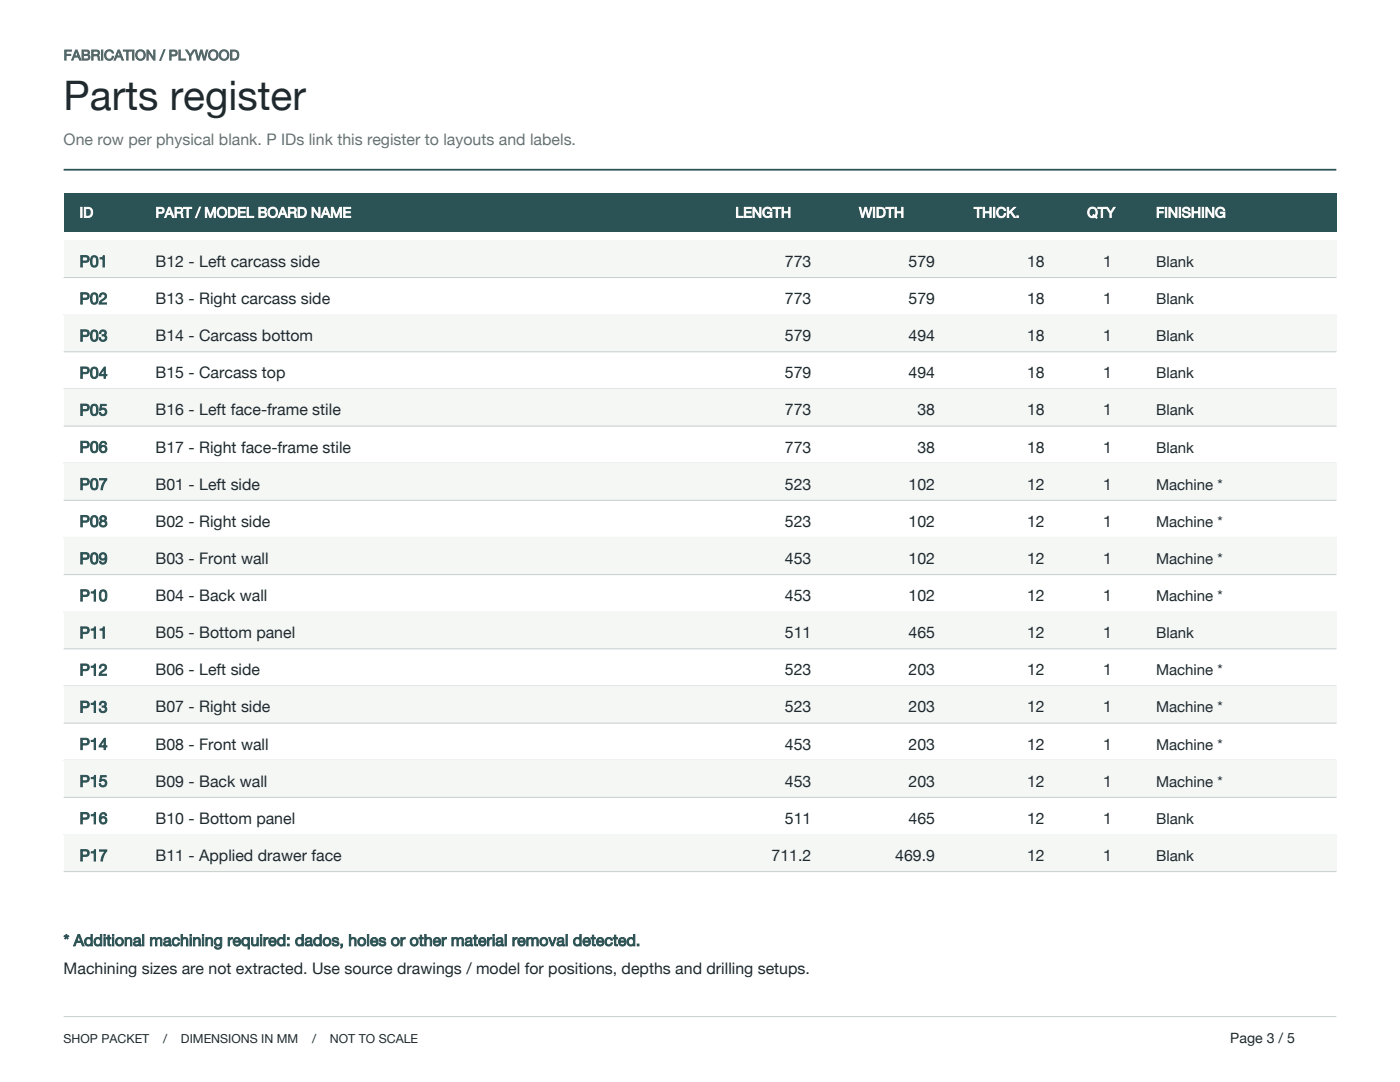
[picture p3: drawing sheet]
<svg xmlns="http://www.w3.org/2000/svg" width="279mm" height="216mm" viewBox="0 0 279 216" stroke-linecap="round" stroke-linejoin="round" font-family="sans-serif">
<defs><g id="words">
<text font-size="8.1" fill="#1f292e" x="12.7" y="21.9">Parts register</text>
<text font-size="3.2" fill="#667375" x="12.7" y="28.9">One row per physical blank. P IDs link this register to layouts and labels.</text>
<g font-size="3.2" fill="#2b5254">
<text x="15.9" y="53.3">P01</text>
<text x="15.9" y="60.7">P02</text>
<text x="15.9" y="68.1">P03</text>
<text x="15.9" y="75.5">P04</text>
<text x="15.9" y="82.9">P05</text>
<text x="15.9" y="90.3">P06</text>
<text x="15.9" y="97.7">P07</text>
<text x="15.9" y="105.1">P08</text>
<text x="15.9" y="112.5">P09</text>
<text x="15.9" y="119.9">P10</text>
<text x="15.9" y="127.4">P11</text>
<text x="15.9" y="134.8">P12</text>
<text x="15.9" y="142.2">P13</text>
<text x="15.9" y="149.6">P14</text>
<text x="15.9" y="157">P15</text>
<text x="15.9" y="164.4">P16</text>
<text x="15.9" y="171.8">P17</text>
<text x="12.7" y="188.7">* Additional machining required: dados, holes or other material removal detected.</text>
</g>
<g font-size="3.2" fill="#1f292e">
<text x="31" y="53.3">B12 - Left carcass side</text>
<text x="156.6" y="53.3">773</text>
<text x="181.3" y="53.3">579</text>
<text x="205" y="53.3">18</text>
<text x="220.1" y="53.3">1</text>
<text x="31" y="60.7">B13 - Right carcass side</text>
<text x="156.6" y="60.7">773</text>
<text x="181.3" y="60.7">579</text>
<text x="205" y="60.7">18</text>
<text x="220.1" y="60.7">1</text>
<text x="31" y="68.1">B14 - Carcass bottom</text>
<text x="156.6" y="68.1">579</text>
<text x="181.3" y="68.1">494</text>
<text x="205" y="68.1">18</text>
<text x="220.1" y="68.1">1</text>
<text x="31" y="75.5">B15 - Carcass top</text>
<text x="156.6" y="75.5">579</text>
<text x="181.3" y="75.5">494</text>
<text x="205" y="75.5">18</text>
<text x="220.1" y="75.5">1</text>
<text x="31" y="82.9">B16 - Left face-frame stile</text>
<text x="156.6" y="82.9">773</text>
<text x="183.1" y="82.9">38</text>
<text x="205" y="82.9">18</text>
<text x="220.1" y="82.9">1</text>
<text x="31" y="90.3">B17 - Right face-frame stile</text>
<text x="156.6" y="90.3">773</text>
<text x="183.1" y="90.3">38</text>
<text x="205" y="90.3">18</text>
<text x="220.1" y="90.3">1</text>
<text x="31" y="97.7">B01 - Left side</text>
<text x="156.6" y="97.7">523</text>
<text x="181.3" y="97.7">102</text>
<text x="205" y="97.7">12</text>
<text x="220.1" y="97.7">1</text>
<text x="31" y="105.1">B02 - Right side</text>
<text x="156.6" y="105.1">523</text>
<text x="181.3" y="105.1">102</text>
<text x="205" y="105.1">12</text>
<text x="220.1" y="105.1">1</text>
<text x="31" y="112.5">B03 - Front wall</text>
<text x="156.6" y="112.5">453</text>
<text x="181.3" y="112.5">102</text>
<text x="205" y="112.5">12</text>
<text x="220.1" y="112.5">1</text>
<text x="31" y="119.9">B04 - Back wall</text>
<text x="156.6" y="119.9">453</text>
<text x="181.3" y="119.9">102</text>
<text x="205" y="119.9">12</text>
<text x="220.1" y="119.9">1</text>
<text x="31" y="127.4">B05 - Bottom panel</text>
<text x="156.6" y="127.4">511</text>
<text x="181.3" y="127.4">465</text>
<text x="205" y="127.4">12</text>
<text x="220.1" y="127.4">1</text>
<text x="31" y="134.8">B06 - Left side</text>
<text x="156.6" y="134.8">523</text>
<text x="181.3" y="134.8">203</text>
<text x="205" y="134.8">12</text>
<text x="220.1" y="134.8">1</text>
<text x="31" y="142.2">B07 - Right side</text>
<text x="156.6" y="142.2">523</text>
<text x="181.3" y="142.2">203</text>
<text x="205" y="142.2">12</text>
<text x="220.1" y="142.2">1</text>
<text x="31" y="149.6">B08 - Front wall</text>
<text x="156.6" y="149.6">453</text>
<text x="181.3" y="149.6">203</text>
<text x="205" y="149.6">12</text>
<text x="220.1" y="149.6">1</text>
<text x="31" y="157">B09 - Back wall</text>
<text x="156.6" y="157">453</text>
<text x="181.3" y="157">203</text>
<text x="205" y="157">12</text>
<text x="220.1" y="157">1</text>
<text x="31" y="164.4">B10 - Bottom panel</text>
<text x="156.6" y="164.4">511</text>
<text x="181.3" y="164.4">465</text>
<text x="205" y="164.4">12</text>
<text x="220.1" y="164.4">1</text>
<text x="31" y="171.8">B11 - Applied drawer face</text>
<text x="154" y="171.8">711.2</text>
<text x="178.7" y="171.8">469.9</text>
<text x="205" y="171.8">12</text>
<text x="220.1" y="171.8">1</text>
<text x="12.7" y="194.4">Machining sizes are not extracted. Use source drawings / model for positions, depths and drilling setups.</text>
</g>
<g font-size="3" fill="#1f292e">
<text x="230.7" y="53.3">Blank</text>
<text x="230.7" y="60.7">Blank</text>
<text x="230.7" y="68.1">Blank</text>
<text x="230.7" y="75.5">Blank</text>
<text x="230.7" y="82.9">Blank</text>
<text x="230.7" y="90.3">Blank</text>
<text x="230.7" y="97.7">Machine *</text>
<text x="230.7" y="105.1">Machine *</text>
<text x="230.7" y="112.5">Machine *</text>
<text x="230.7" y="119.9">Machine *</text>
<text x="230.7" y="127.4">Blank</text>
<text x="230.7" y="134.8">Machine *</text>
<text x="230.7" y="142.2">Machine *</text>
<text x="230.7" y="149.6">Machine *</text>
<text x="230.7" y="157">Machine *</text>
<text x="230.7" y="164.4">Blank</text>
<text x="230.7" y="171.8">Blank</text>
</g>
<text font-size="2.8" fill="#4f6666" x="12.7" y="12">FABRICATION / PLYWOOD</text>
<g font-size="2.8" fill="#fff">
<text x="15.9" y="43.4">ID</text>
<text x="31" y="43.4">PART / MODEL BOARD NAME</text>
<text x="146.8" y="43.4">LENGTH</text>
<text x="171.4" y="43.4">WIDTH</text>
<text x="194.4" y="43.4">THICK.</text>
<text x="217" y="43.4">QTY</text>
<text x="230.7" y="43.4">FINISHING</text>
</g>
<text font-size="2.8" fill="#1f292e" x="245.5" y="208.1">Page 3 / 5</text>
<g font-size="2.5" fill="#1f292e">
<text x="12.7" y="208.1">SHOP PACKET</text>
<text x="32.5" y="208.1">/</text>
<text x="36.1" y="208.1">DIMENSIONS IN MM</text>
<text x="62.3" y="208.1">/</text>
<text x="65.8" y="208.1">NOT TO SCALE</text>
</g>
</g></defs>
<path d="M12.7 33.9h254" fill="none" stroke="#2b5254" stroke-width=".35"/>
<path d="M12.7 38.5h254v7.7h-254z" fill="#2b5254"/>
<path d="M12.7 48h254v7.4h-254z" fill="#f5f7f5"/>
<path d="M12.7 55.4h254M12.7 62.8h254" fill="none" stroke="#c7cfcf" stroke-width=".2"/>
<path d="M12.7 62.8h254v7.4h-254z" fill="#f5f7f5"/>
<path d="M12.7 70.2h254M12.7 77.6h254" fill="none" stroke="#c7cfcf" stroke-width=".2"/>
<path d="M12.7 77.6h254v7.4h-254z" fill="#f5f7f5"/>
<path d="M12.7 85h254M12.7 92.4h254" fill="none" stroke="#c7cfcf" stroke-width=".2"/>
<path d="M12.7 92.4h254v7.4h-254z" fill="#f5f7f5"/>
<path d="M12.7 99.8h254M12.7 107.2h254" fill="none" stroke="#c7cfcf" stroke-width=".2"/>
<path d="M12.7 107.2h254v7.5h-254z" fill="#f5f7f5"/>
<path d="M12.7 114.7h254M12.7 122.1h254" fill="none" stroke="#c7cfcf" stroke-width=".2"/>
<path d="M12.7 122.1h254v7.4h-254z" fill="#f5f7f5"/>
<path d="M12.7 129.5h254M12.7 136.9h254" fill="none" stroke="#c7cfcf" stroke-width=".2"/>
<path d="M12.7 136.9h254v7.4h-254z" fill="#f5f7f5"/>
<path d="M12.7 144.3h254M12.7 151.7h254" fill="none" stroke="#c7cfcf" stroke-width=".2"/>
<path d="M12.7 151.7h254v7.4h-254z" fill="#f5f7f5"/>
<path d="M12.7 159.1h254M12.7 166.5h254" fill="none" stroke="#c7cfcf" stroke-width=".2"/>
<path d="M12.7 166.5h254v7.4h-254z" fill="#f5f7f5"/>
<path d="M12.7 173.9h254M12.7 202.8h254" fill="none" stroke="#c7cfcf" stroke-width=".2"/>
<use href="#words"/>
</svg>
